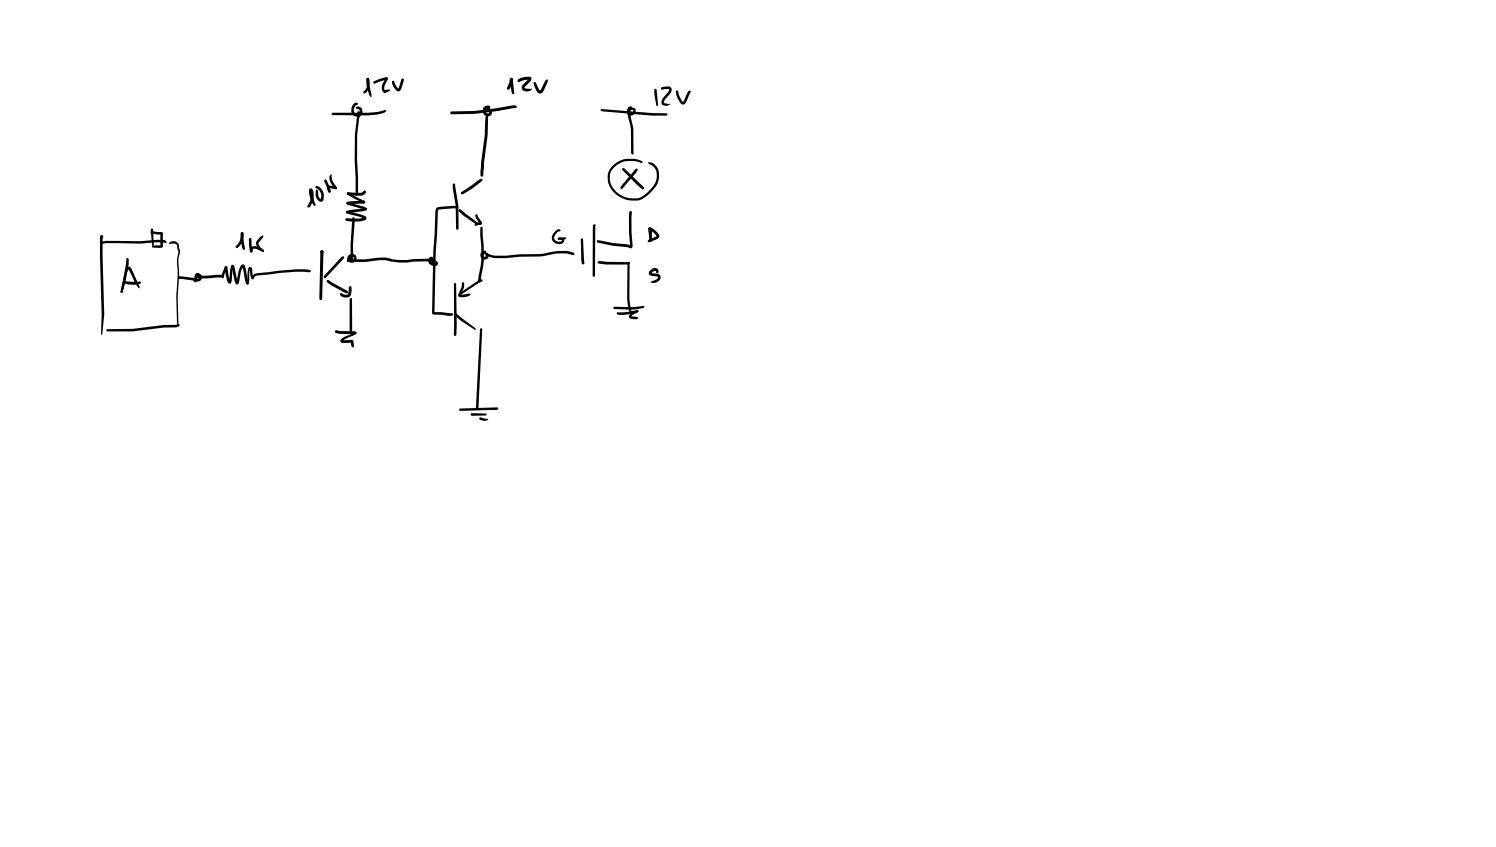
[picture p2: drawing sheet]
<svg xmlns="http://www.w3.org/2000/svg" width="449mm" height="254mm" viewBox="0 0 449 254" stroke-linecap="round" stroke-linejoin="round" font-family="sans-serif">
<g fill="#000">
<path d="M99.5 33.9l10.9-.1 2.6-.2 2.5-.6 .3 .3-.5 .4a12.4 12.4 0 0 1-4.9 .9l-10.6-.1-.4-.3zM106.1 31.1l.5-.3 .7 .1a.56 .56 0 0 1-.6 .7l-.4 .8-.1 1.2 .5 .5 .8 .1 .4-.4v-.7l-.8-.4a.42 .42 0 0 1-.1-.6 .42 .42 0 0 1 .6-.1 1.53 1.53 0 0 1 1.1 1.8 1.53 1.53 0 0 1-1.7 1.2l-.4-.1a1.55 1.55 0 0 1-1.2-1.5l.1-1.3zM110 23.5l.5-.1a4 4 0 0 1-.7 4.4l-.8 .1-.1-.2 .5-.5a3.1 3.1 0 0 0 .6-3.2l.1 .1zM110.1 23.4l.5 .1 .1 .3-.2 .3-.5-.1-.1-.2zM110 23.6l.3-.2 .4 .4 .1 1.6 .6 2.9v.7l-.2 .1a5.2 5.2 0 0 1-1.2-3.6zM112.1 24.4l3.5-1.2h.4l.3 .4-.4 .3-3.5 1.2-.5-.4zM115.2 27.3l1-.4 .8 .1a.95 .95 0 0 1-1.2 .7l-.7 .1zM115.6 23.3h.6v.5h-.5zM115.7 23.3l.2-.1 .4 .4-1 2.6 .1 .7 .4 .6-.1 .2a1.24 1.24 0 0 1-1.1-.6 1.24 1.24 0 0 1-.1-1.3zM117.7 24.3h.5l.6 1.5 .8 .8h-.2l1-2.8 .4-.3 .3 .1 .1 .4-.7 2.3a.95 .95 0 0 1-.6 1 .95 .95 0 0 1-1.2-.3l-1-1.7zM135.2 33.5a95.2 95.2 0 0 0 19.1-1.9 .44 .44 0 0 1 .6 .2 .44 .44 0 0 1-.1 .5l-.4 .1a67.4 67.4 0 0 1-19.2 1.7zM145.8 34.5h.5l.1 .3a66.6 66.6 0 0 1-1.2 14.1l-.2 3.7-.5 .4-.4-.4 .2-4.1a83.2 83.2 0 0 0 1.4-13.7z"/>
<path d="M145.1 32.2a1.55 1.55 0 0 1 2.2 .5 1.55 1.55 0 0 1-.6 2.1l-.4 .1a1.63 1.63 0 0 1-1.4-1.7 1.63 1.63 0 0 1 1.4-1.6l.7 .2 .1 .2-.1 .3-1 .4-.2 .9 .3 .4 .6-.1v-.4l-.4-.5-.7-.3-.1 .3a.45 .45 0 0 1-.6-.3 .45 .45 0 0 1 .2-.5zM153.2 23.4l.5 .1 .2 .3-.3 1a3.1 3.1 0 0 1-1.1 2.1l-.5-.4zM153.1 23.5l.6-.1 .1 .3 .5 4.2-.4 .4-.4-.3-.5-3zM155.4 23.8a5 5 0 0 1 3.8-.7l.2 .5-.2 .5-1.8 2.2 .7 .3 1.3-.1 .1 .3a1.8 1.8 0 0 1-2.3 .5l-.7-.6 .1-.9 1.9-2.3 .3 .4-1.8 .2-1.4 .6-.4-.5zM160.1 24.6l.3-.1 .3 .3 1.3 2.4 1.6-3.1 .6-.3 .1 .7-1.3 2.8a1.08 1.08 0 0 1-1 .8 1.08 1.08 0 0 1-1-.8l-.9-2.3zM180.2 32.8l15.4 1.1 4.3 .1 .3 .3-.3 .4h-4.3l-14.9-1.3-.5-.2zM188.5 32.2l.2-.2a.52 .52 0 0 1 .6-.1 .52 .52 0 0 1 .3 .6l-.6 .2-.1 1.2h.6l.4-.4v-.5l-.7 .1-.2 1.3a28 28 0 0 1 1 11.3l.1 .3a.41 .41 0 0 1-.6 .2 .41 .41 0 0 1-.2-.5 27.9 27.9 0 0 0-1-11.3v-.9a1.29 1.29 0 0 1 .8-1.2 1.29 1.29 0 0 1 1.4 .3 1.38 1.38 0 0 1-.5 1.8 1.38 1.38 0 0 1-1.9-.4v-1.1zM196.3 26.7l.3-.1 .4 .3 .4 4.7-.3 .2-.2-.2-.6-3zM198.3 26.3l2.2-.4a1.19 1.19 0 0 1 1 .9 1.19 1.19 0 0 1-.5 1.3l-1.5 1.7-.4 1 1.8 .5a1.36 1.36 0 0 1-1.8 .4 1.36 1.36 0 0 1-.5-1.8l1.8-2.3 .3-.7-.1-.2-2 .2-.3-.1zM202.8 27.2h.5l.5 1.6 1.1 1.8 1.4-3 .3-.3h.5v.4l-1.5 3.2a.96 .96 0 0 1-1 .4 .96 .96 0 0 1-.7-.7l-1-2zM94.7 55.9a2.54 2.54 0 0 1 2.4 3.2l-.1 .7a.95 .95 0 0 1-.8 .7 .95 .95 0 0 1-1-.6l-.5-1.2 .1-1.8h.5l.3 2 .6 .9 .2-.7a2.55 2.55 0 0 0-1.4-2.6l-.3-.1zM97.3 53.9l.3-.1 .4 .2 .8 1.7 .4 1.6-.4 .5-.2-.1-1.3-3.3z"/>
<path d="M98.2 55.9l1.1-.2 1.5 .3 .3 .4-.4 .3-2-.4 .5 1.1-.4 .4-.7-1zM99.3 52.3l.2 .1 .3 1.9 1.3 2-.4 .4-.4-.3a4.4 4.4 0 0 1-1.5-3.3zM100.4 56.1h.6v.5h-.6zM104.1 57.8l.3-.1 .4 .2-.1 .4-.3 .1-.3-.2zM104.1 57.8h4.1l1.2-.7a.71 .71 0 0 1 .3 .7 .71 .71 0 0 1-.5 .6l-1.2 .3-3.6-.3-.4-.3zM107.3 33.4h.5l.1 .3a1.71 1.71 0 0 1-.2 1.9l-.6 4.9 .3 17.1-.2 .9-.3 .2-.4-.3 .2-5.1a70.5 70.5 0 0 1 .3-17.7l.4-1.2zM135.9 55.1h.5l.2 .9a41 41 0 0 1 1 12.5l-.1 .3h-.6a51.6 51.6 0 0 0-1.1-12.8zM138.4 57.8h.4h-.2l.2 .2-.5 .2zM138.4 57.6l5.6-3.9h.7l.1 .3-.3 .4-2.9 2.2-2.8 1.7v-.3a.32 .32 0 0 1-.5 .1 .32 .32 0 0 1 .1-.5zM190.6 50.7l.3-.2 .4 .4-.6 1-3.9 4.7h-.6l-.1-.5 .5-.7zM186.7 50.5l.6-.1 5.6 5.6 .3 .4-.1 .3h-.5l-1.4-1.1-4.5-4.6zM183.6 49.8a7.6 7.6 0 0 1 9-1.5l.1 .5-.4 .1a8.1 8.1 0 0 0-5.4-.4 5 5 0 0 0-3.9 5.8 7.3 7.3 0 0 0 8.4 5.1 9.5 9.5 0 0 0 5.6-6 3.5 3.5 0 0 0-2.3-4.2l-.3-.3a1.56 1.56 0 0 1 2.2 .6 5.5 5.5 0 0 1-.7 7.4 7.5 7.5 0 0 1-4.6 3.2 7.5 7.5 0 0 1-8.9-8.1z"/>
<path d="M30.5 72.6l1.4-.4a102.5 102.5 0 0 0 16.5-.3h.4a.84 .84 0 0 1 1.1 .9l-3.3-.1-4.5 .4-10.2-.2-1.2 .2-.2-.1zM30.2 70.7l.3-.1 .4 .3-.2 .4 .1-.1v5.8l.5 17.3-.6 6-.2 .2-.2-.2 .2-6-.5-17.3v-5.6zM38 77.5h.5l.1 .2v1.5l-1 5.4-.8 3-.3 .2-.3-.4zM45.2 69.4l3.3 .2 .3 .4-.3 .4-1.3-.1-1.8-.3-.3-.3zM45.3 68.6l.3-.1 .3 .3 .2 4.6-.2 .3-.3-.2zM48.2 69.7l.3-.1 .4 .3v4.1l-1 .3h-1.9l-.1-.3-.2 .2-.1-.3 .4-.3 2.3-.1-.1 .2zM67.5 79.9l.4-.1 .3 .4-.1 .3h-.5l-.2-.3zM69.5 79.5h.5l.3 .4 1.1 4.7-.5 .1 .2-.6a9.6 9.6 0 0 1 1-4.1 .73 .73 0 0 1 .7-.7 .73 .73 0 0 1 .8 .7l.8 4.6 .2 .4-.4 .3-.5-.5-1-4.8h.3l-.7 1.2-.7 3.6a.58 .58 0 0 1-.6 .5 .58 .58 0 0 1-.5-.7l-1.1-4.8zM72.3 69.7h.6a4.6 4.6 0 0 1-1.9 4.7l-.3-.3a4.8 4.8 0 0 0 1.5-4.1zM72.3 69.7l.3-.1 .4 .4 .5 4.6-.3 .4-.4-.3a9.6 9.6 0 0 1-.5-5zM75.5 74.1l.6-.3 1.1 .1 1.8 1 .2 .3-.4 .4-1.9-.9-.8-.1-.7 1.1-.4-.3zM74.8 71.5l.2-.2 .4 .4 .3 3.6-.4 .4-.4-.6z"/>
<path d="M75.1 75.1l.4-.1 .1 .6-.4 .1zM78.1 71l.6-.4 .3 .3-1.5 2.2 .5 .9 1.1 1 .1 .2-.3 .4-1.4-1.2-.7-1.3 .2-.8zM92.9 56.6l.5-.1 .4 .5a5.4 5.4 0 0 1-.6 4.8 .53 .53 0 0 1-.5 .4 .53 .53 0 0 1-.5-.3l.2-.4a5.2 5.2 0 0 0 .8-3.8l-.2-.5 .6-.1a8 8 0 0 0 .9 3.9l.1 .7-.5-.1a6.4 6.4 0 0 1-1.4-4.4zM96.2 75.2l.4-.2 .4 .4v.9l-.4 .4-.3-.4zM96.3 75.1l.6 .1 .1 .3-.4 14.1-.4 .4-.4-.4 .3-14.1zM103.9 63.4l1.1-.4 4.5-.6-.2 .1 .3-.2 .4 .4-.5 .5-5.1 .8 .1-.2-.3 .2-.3-.1zM104 60.7l1.5-.4 3.6-.1 .4 .4-.4 .4-4.7 .3 .3-.2-.4 .2-.3-.1zM103.9 63.4l.3-.2 5.1 1.5a.69 .69 0 0 1 .6 .6 .69 .69 0 0 1-.5 .8l-1.9 .3-3.5-.1-.4-.4 .4-.5 3.5 .2 1.7-.4-.1 .3-1.1-.5-3.9-.9-.3-.4zM104.1 77.9l.6-.2 4.8 .1 5.9-.6 2 .4 .3 .4-.4 .4-1.9-.4-5.8 .6h-5.2l-.2-.2zM104.2 77.9h.5v.6l-.6-.1zM105.7 65.3h.6l.1 .3-.5 7.8v4a.72 .72 0 0 1-.9 .6 .72 .72 0 0 1-.3-1.1 1.23 1.23 0 0 1 1.6-.6 1.23 1.23 0 0 1 .6 1.6l-.7 .7-1 .2a1.14 1.14 0 0 1-1-1.3 1.14 1.14 0 0 1 1.3-1l.2 .5-.3 .4-.4-.4v.8l.6 .2 .5-.3v-.5l-.2-.2-.4-.1-.1 .4-.2 .1a65.8 65.8 0 0 1 .5-12.1zM104.1 57.8h.5l4.6 2.4 .3 .3-.1 .4h-.5l-4.7-2.5z"/>
<path d="M108.8 60.4l.4-.2 .2 .1 .1 .5-.4 .2-.2-.1zM104 60.7l.3-.2 .4 .4-.1-.2 4.5 1.3 .7 .3 .2 .4-.4 .4-.4-.3 .1 .1-5-1.5-.4-.3zM117.1 77.9a2.97 2.97 0 0 1 2.5 .1l10.2-.5-.1 .3-.4 .1v.5l.1-.4 .2 .7 1 .3-.1-.7a.78 .78 0 0 1 .9 .8 .78 .78 0 0 1-1.1 .7 1.41 1.41 0 0 1-1.6-.8 1.41 1.41 0 0 1 .5-1.7 .91 .91 0 0 1 .9 1.1 .91 .91 0 0 1-1.3 .6 .91 .91 0 0 1-.2-1.5 .82 .82 0 0 1 1.1-.5 .82 .82 0 0 1 .5 1.1l-6.1 .3a15.9 15.9 0 0 1-7-.1zM130.9 62.3l1.4-.3 3.8-.3 1.1 .2 .3 .3-.4 .4-.9-.1-4.8 .4 .1-.1-.8 12.4-.4 18.6-.3-.2h2.3l3.5 .4 .1 .5-.9 .2-5-.4-.4-.4 .4-18.7 .6-11.6zM137.6 62.8h.5l5.1 3.9 .1 .4-.2 .2h-.3l-3.8-2.6-1.4-1.4zM142.6 64.3l.3-.1 .3 .3 1.4 2.3-.2 .5-.9 .2a.74 .74 0 0 1-1.1-.1l.4-.5 1.2-.2-.1 .4-.9-1.3-.5-1.2zM144.2 68.1h.5l.1 .2v2.3a34.6 34.6 0 0 1-.6 13.5l-.1 .5-.3 .1-.3-.1-.1-.5a35.9 35.9 0 0 0 .6-13.5zM144.4 75.7l.5-.3 .6 .1 .5 .4 .3 .6a1.07 1.07 0 0 1-1.3 1.2 1.07 1.07 0 0 1-.5-1.7l.4-.6 .8-.2 .1 .3-.6 .5-.2 .5 .2 .5 .4-.1v-.5l-.4-.3-.3 .1v.6l.8 .3 .3-.4-.2-.4 .3-.3 .5 .4-.1 .8a1.3 1.3 0 0 1-1.9 .4 1.3 1.3 0 0 1-.2-1.9zM145.9 76.1l.3-.1 2.5 .7h3l4.1-.4a38.6 38.6 0 0 0 11.6-1 8.5 8.5 0 0 1 4.2 .4l.5 .1 .2 .3-.4 .4-.5-.1a9.1 9.1 0 0 0-5.2-.3l-4.3 .8-6 .1-4.2 .4h-3.1l-2.6-.8-.2-.3zM167.4 71.3l1.9-.1 .5 .3-.5 .4h-1.7l-.2-.1zM166.6 69.3l1-.6 .6 .4-1.1 .6-.9 1.5a1.45 1.45 0 0 0 2.1 1.2l.3-.4-1.2-.2v-.5h1l.7 .4a1.03 1.03 0 0 1-1 1.5 1.96 1.96 0 0 1-2.3-.8 1.96 1.96 0 0 1 .2-2.4zM174.3 71.6l.3-.1 .3 .3 .4 7.1-.4 .4-.4-.3-.1-1z"/>
<path d="M178 67.4l.3-.2 .4 .4-.2 15.1-.4 .3-.3-.3v-14.8zM179.1 72.1l.3-.1 4.5 .9 4.1 .4 1.3 .4-.4 .1 .1-.4a37.7 37.7 0 0 1-.3-9.4v-.4l.4-.3 .3 .1 .1 .6a32.1 32.1 0 0 0 .2 9.8l-.4 .7-1-.3a39.4 39.4 0 0 1-9.2-1.6zM179.4 78.4l9.2 .2 .3 .3-.2 .3-.8 .1h-6.1l-2.2-.2-.4-.4zM188.4 78.6l.4 .1-.1 .5-.4-.1zM188.3 78.7l.3-.1 .3 .3-.1 10.5 .5 3.5 .1 .6-.2 .2-.5-.7-.6-3.6zM194.5 68.3l.4-.2a4.8 4.8 0 0 1 2.6 2.1 .93 .93 0 0 1-.2 1.4l-2.5 1h-.5v-.3l.3-.4 2.3-1.1-.7-.9-1.4-1 .4-.2 .3 3.4-.1 .3h-.5zM194.9 68.5h.5l.2 .3-.1 3.3-.3 .4-.3-.1v-.4l-.1 .1zM32 98.8l7.8-.2 9.2-1.1 3.8-.1 .7-.3a.6 .6 0 0 1 .2 .8 .6 .6 0 0 1-.8 .2l-3.8 .1-9.3 1.2h-7.6l-.2-.1zM38.2 80.1l.5-.1 .7 .5 2.5 5.8-.2 .2-.3-.3-1-1.6-1.9-3.9h.2l-.8 1.6-1.1 5.3-.3 .2-.3-.4 1.1-5.2zM36.3 87.2l.4 .1v.5l-.4-.1zM37.1 84.3l5.2 .2-.2 .5-.9 .3a6.7 6.7 0 0 1-3.9-.4l-.3-.3zM50.7 72.9a1.71 1.71 0 0 1 1.8-.6 1.71 1.71 0 0 1 1.2 1.3l.3 1.7a10.6 10.6 0 0 0-.3 5.5l-.4 8 .2 8.4-.2 .3-.2-.3-.2-8.4a47.1 47.1 0 0 0 .2-11l.4-2.4-.4-1.9a1.86 1.86 0 0 0-2.3-.3z"/>
<path d="M53.5 83.1l1.1-.2 3.6 .5a1.09 1.09 0 0 1 .7 1.2l-.3 .1-.9-.6-3.9-.4-.2-.1zM53.6 83l.6 .1v.5h-.6zM58.7 82.1a1.23 1.23 0 0 1 1.7 .4 1.23 1.23 0 0 1-.4 1.7 1.23 1.23 0 0 1-1.7-.4l.1-1.1a1.06 1.06 0 0 1 1.3-.7l.4 .4-.1 .3-.7 .2-.2 .8 .5-.2 .2-.4-.6-.4v-.2l1 .2 6-.3 .9 .3a.54 .54 0 0 1-.2 .6 .54 .54 0 0 1-.7-.1l-6.5 .3a.89 .89 0 0 1-1-.4 .89 .89 0 0 1 0-1zM67.5 79.9h.6l.1 .3-1 2.8-.4 .3-.4-.4 .1-.5zM67.5 79.9l.3-.1 .4 .4 .9 4.2h-.4l.6-4.4a.47 .47 0 0 1 .4-.5 .47 .47 0 0 1 .5 .3l-.5 1.5-.2 3.1a.63 .63 0 0 1-.6 .7 .63 .63 0 0 1-.7-.7l-.5-1.7zM74.7 80.2l.6-.1 .3 .5 .4 2.7h-.4l.4-.8 .6-.4a86.7 86.7 0 0 1 15.9-1.2l.7 .2v.2l-.3 .3h-.5a42.6 42.6 0 0 0-12 .8l-3.4 .3-.6 .2-.3 .6a.42 .42 0 0 1-.5 .3 .42 .42 0 0 1-.3-.4l-.4-2.7 .2-.1-.3 1.2-.1 3.1-.3 .4-.4-.1 .3-4.1zM102.2 77.3l.6-.4 .5 .2-.2 .5-5.4 5.7h-.5v-.5zM98.1 84h.4l5.7 3.2 .2 .4-.1 .3-.7-.1-4.2-2.2-1.3-1zM100.6 99.2l5.7 .2 .4 .1 .2 .3-.3 .4-.4-.2 .2 .2-4.1-.1-1.6-.3-.2-.4zM100.6 99.2l.6-.1-.1 .6h-.5zM102 88l.3-.1 1.2 .5 .8-.1 .5-2.4h.5l.1 .3a3.2 3.2 0 0 1-.4 2.6 2.12 2.12 0 0 1-3.1-.6zM105 89.4h.5l.1 .3v10.3l-.3 .4-.4-.4v-10.2z"/>
<path d="M102.4 101.6l3.4-1.6 .5-.4h.5a.54 .54 0 0 1-.4 .8l-2.1 .9-1.5 1-.1-.3h3l.4 .5v1.6l-.3 .1-.3-.2-.3-1.4 .2 .1-2.5 .2a.68 .68 0 0 1-.8-.4 .68 .68 0 0 1 .3-.9zM136.3 85l.2-.1 .3 .3 .2 12-.1 3.2-.4 .4-.4-.4zM136.3 93.8h.5l5.8 4.7 .1 .3-.4 .1-4.1-2.8-1.8-1.5zM138 87.8l.4 .2-.2 .4-.4-.3zM138.6 84.7l.3-.1 .3 .4v1.1l-1.1 2.5-.1-.3 2.8-.3 .3 .3a3.6 3.6 0 0 1-3.5 .6l-.2-.5 1.1-2.3zM137.9 87.9l5.4-3.7 1.1-.4 .3 .1-.1 .5-6.3 4-.4-.1zM144.1 98.5h.5l.1 .3-1.2 23.5-.4 .5-.4-.4zM184 92.1l.3-.1a35.1 35.1 0 0 0 8.4-.2h.5l.1 .2-.3 .3a20.2 20.2 0 0 1-8.7 .4l-.4-.4zM185.1 93.7h2l4.1-.7 .3 .3-.3 .4a13.4 13.4 0 0 1-5.8 .7l-.4-.5zM188.9 94.3l2.1-1.3 .4 .1v.5l-2.1 1.3 1.7 .1 .4 .4-.1 .2h-2a.73 .73 0 0 1-.6-.5 .73 .73 0 0 1 .2-.8zM190.9 93.1l.6 .1-.1 .4-.5-.1zM195 81.1l1-.7a1.09 1.09 0 0 1 1.5 .9l-.1 .6-.2 .1-.7-.8-.4 .1-.7 .7v-.2l1.5 .3a1.27 1.27 0 0 1 1.3 1.2 1.27 1.27 0 0 1-1.1 1.3l-1 .3-1-.3 1.6-.7 .6-.6-.1-.4-1.6-.1a.88 .88 0 0 1-1-.6 .88 .88 0 0 1 .4-1.1z"/>
<path d="M137.8 122.6l11.3-.4 .4 .3-.4 .4-11.1 .3-.2-.1zM141.3 124h4.4l.3 .3-.3 .3-4.2 .1-.3-.4zM143.8 125.3l.4-.1 2.3 .6a2.11 2.11 0 0 1-2.5 .1l-.3-.4z"/>
<circle cx="98.8" cy="57.4" r=".33"/>
<circle cx="30.5" cy="70.9" r=".39"/>
<circle cx="69.8" cy="79.8" r=".4"/>
<circle cx="96.6" cy="75.5" r=".45"/>
<circle cx="106" cy="65.8" r=".42"/>
<circle cx="146.1" cy="76.3" r=".34"/>
<circle cx="188.6" cy="78.9" r=".33"/>
<circle cx="53.8" cy="83.3" r=".37"/>
</g>
</svg>
